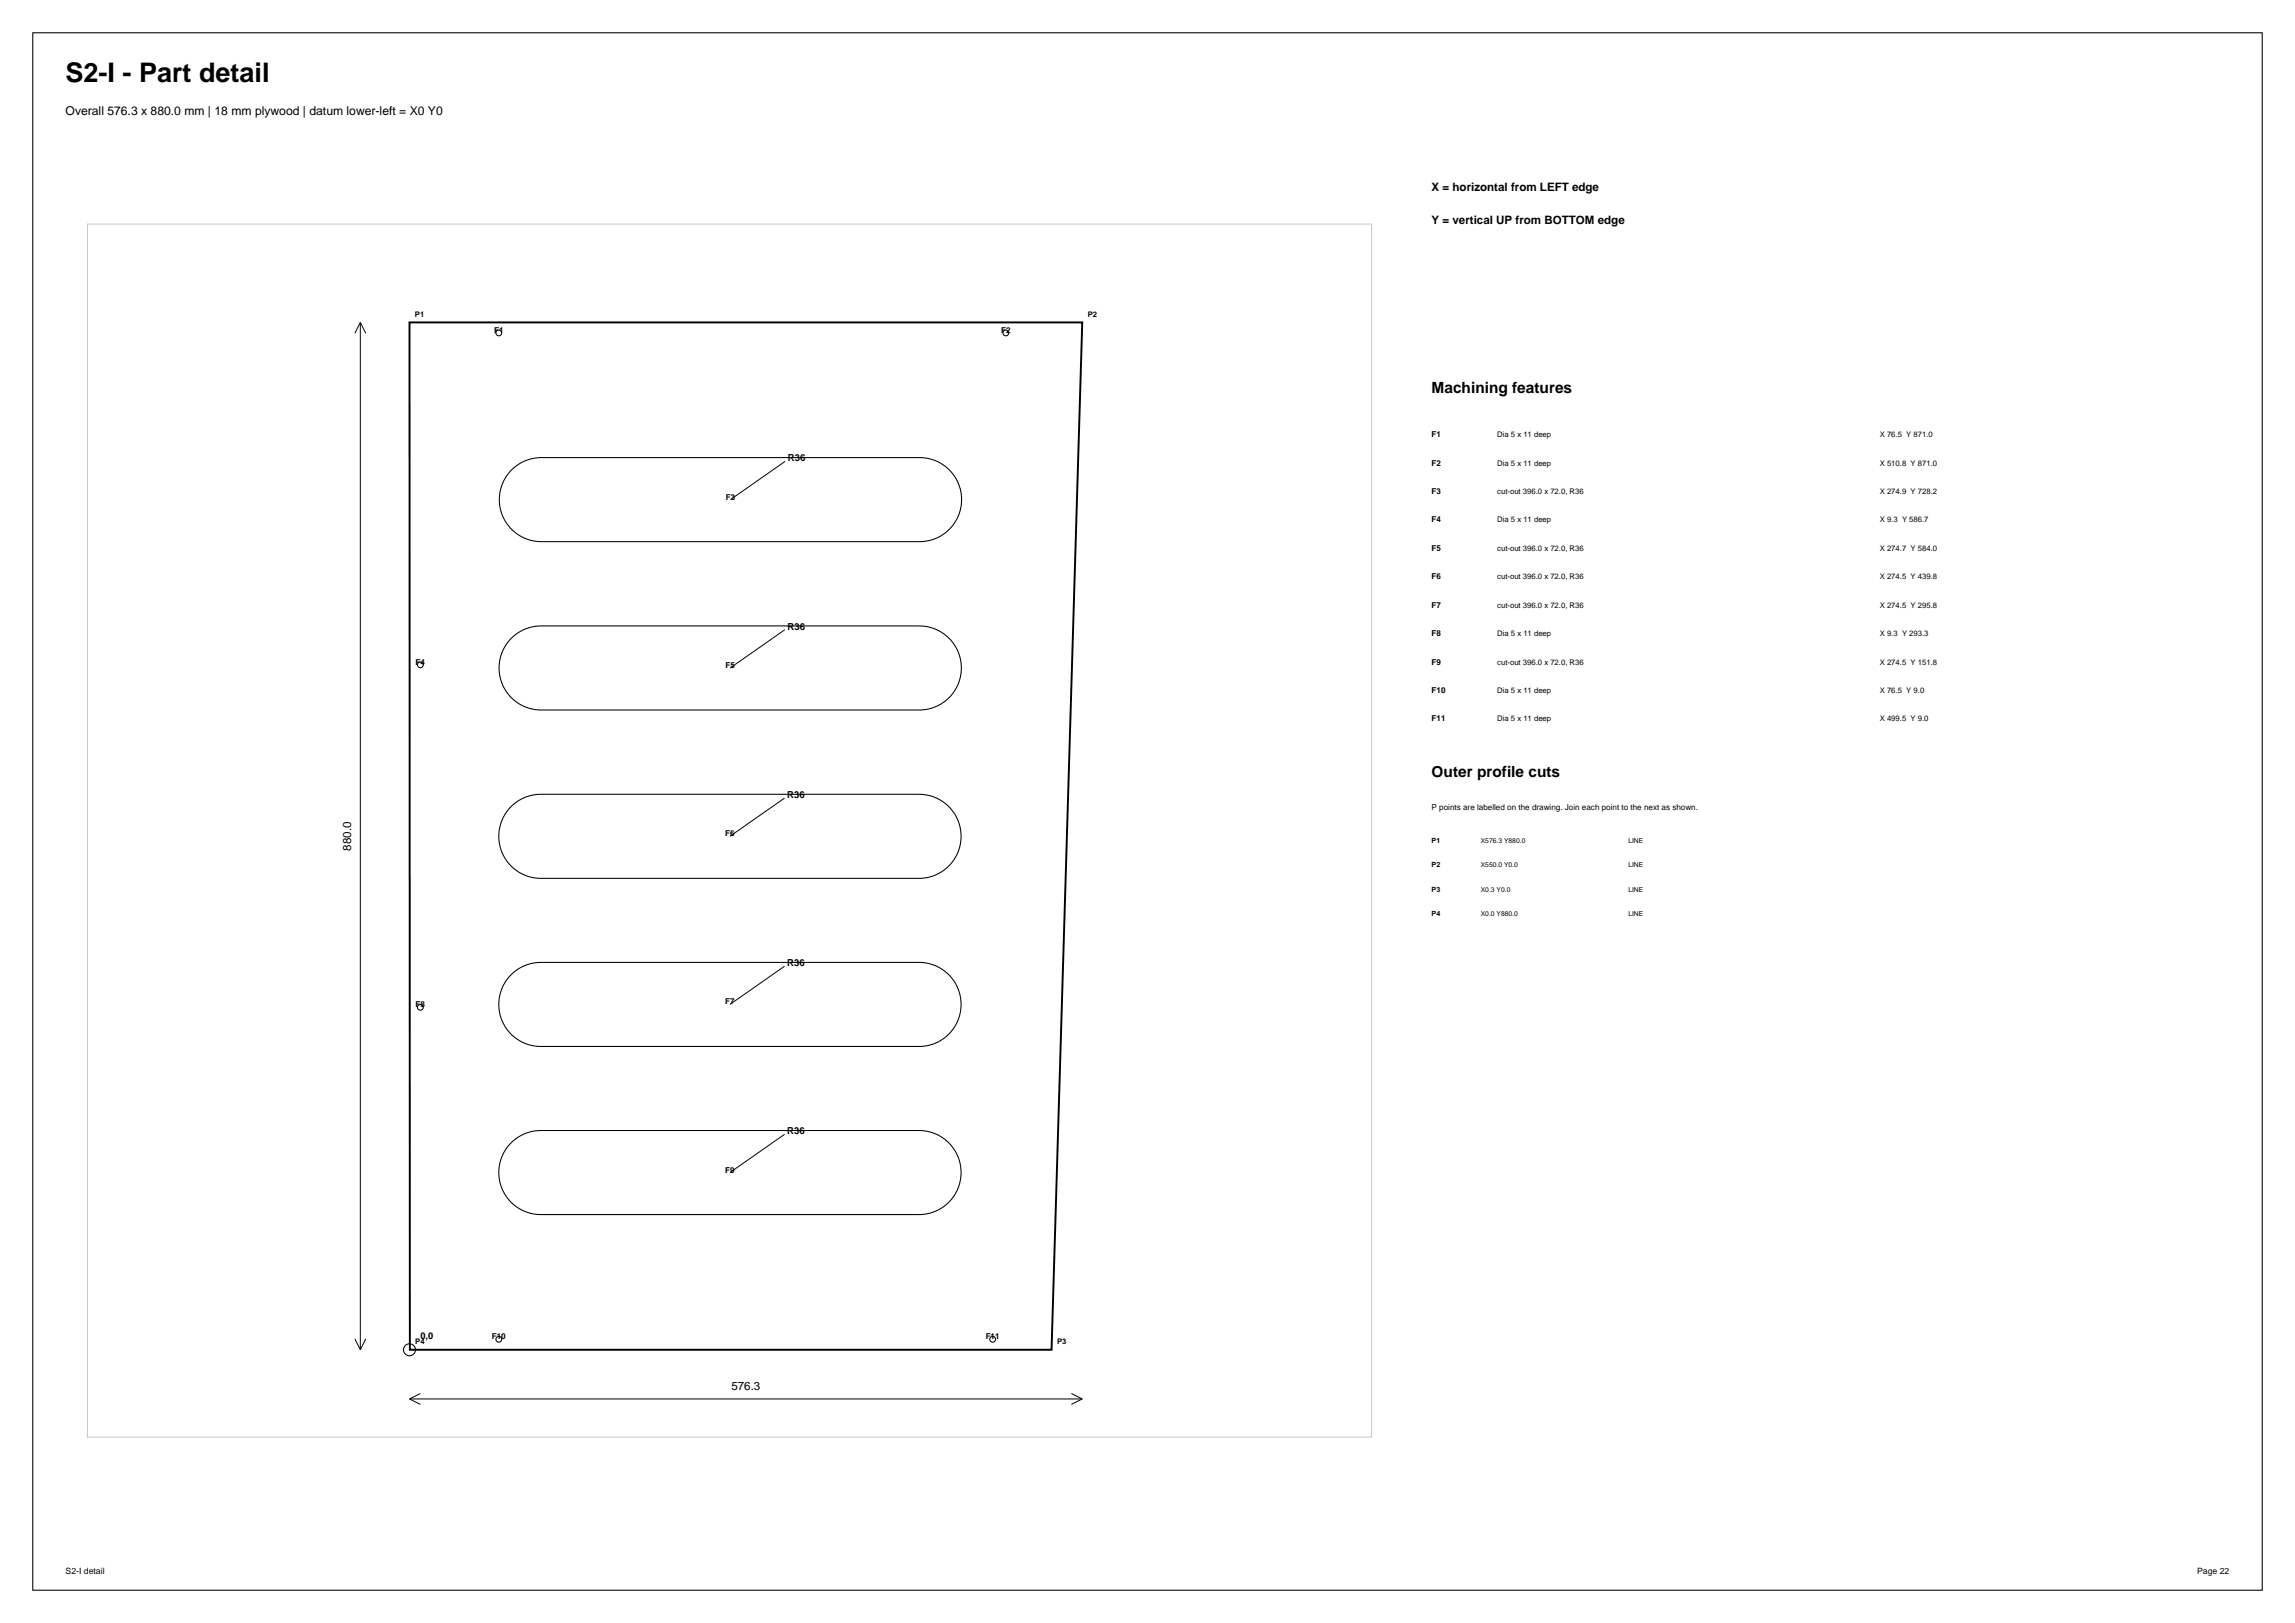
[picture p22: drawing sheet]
<svg xmlns="http://www.w3.org/2000/svg" width="420mm" height="297mm" viewBox="0 0 420 297" stroke-linecap="round" stroke-linejoin="round" font-family="sans-serif">
<defs><g id="words">
<text font-size="4.9" x="12" y="15">S2-I - Part detail</text>
<g font-size="2.8">
<text x="262" y="72">Machining features</text>
<text x="262" y="142.2">Outer profile cuts</text>
</g>
<text font-size="2.2" x="12" y="21">Overall 576.3 x 880.0 mm | 18 mm plywood | datum lower-left = X0 Y0</text>
<g font-size="2.1">
<text x="262" y="35">X = horizontal from LEFT edge</text>
<text x="262" y="41">Y = vertical UP from BOTTOM edge</text>
<text x="64.2" y="155.6" transform="rotate(-90 64.2 155.6)">880.0</text>
<text x="133.9" y="254.4">576.3</text>
</g>
<g font-size="1.8">
<text x="144.2" y="84.4">R36</text>
<text x="144.1" y="115.2">R36</text>
<text x="144.1" y="146">R36</text>
<text x="144.1" y="176.8">R36</text>
<text x="144.1" y="207.6">R36</text>
</g>
<text font-size="1.7" x="76.9" y="245">0,0</text>
<g font-size="1.6">
<text x="12" y="288">S2-I detail</text>
<text x="402.1" y="288">Page 22</text>
</g>
<g font-size="1.5">
<text x="90.4" y="60.9">F1</text>
<text x="183.2" y="60.9">F2</text>
<text x="262" y="80">F1</text>
<text x="262" y="85.2">F2</text>
<text x="132.8" y="91.4">F3</text>
<text x="262" y="90.4">F3</text>
<text x="262" y="95.6">F4</text>
<text x="262" y="100.8">F5</text>
<text x="262" y="106">F6</text>
<text x="262" y="111.2">F7</text>
<text x="262" y="116.4">F8</text>
<text x="76.1" y="121.7">F4</text>
<text x="132.8" y="122.2">F5</text>
<text x="262" y="121.6">F9</text>
<text x="262" y="126.8">F10</text>
<text x="262" y="132">F11</text>
<text x="262" y="148.2">P points are labelled on the drawing. Join each point to the next as shown.</text>
<text x="132.7" y="153">F6</text>
<text x="76.1" y="184.3">F8</text>
<text x="132.7" y="183.8">F7</text>
<text x="132.7" y="214.6">F9</text>
<text x="90" y="245.1">F10</text>
<text x="180.4" y="245.1">F11</text>
</g>
<g font-size="1.4">
<text x="75.9" y="58">P1</text>
<text x="199.1" y="58">P2</text>
<text x="274" y="80">Dia 5 x 11 deep</text>
<text x="344" y="80">X 76.5 Y 871.0</text>
<text x="274" y="85.2">Dia 5 x 11 deep</text>
<text x="344" y="85.2">X 510.8 Y 871.0</text>
<text x="274" y="90.4">cut-out 396.0 x 72.0, R36</text>
<text x="274" y="95.6">Dia 5 x 11 deep</text>
<text x="344" y="90.4">X 274.9 Y 728.2</text>
<text x="344" y="95.6">X 9.3 Y 586.7</text>
<text x="274" y="100.8">cut-out 396.0 x 72.0, R36</text>
<text x="344" y="100.8">X 274.7 Y 584.0</text>
<text x="274" y="106">cut-out 396.0 x 72.0, R36</text>
<text x="344" y="106">X 274.5 Y 439.8</text>
<text x="274" y="111.2">cut-out 396.0 x 72.0, R36</text>
<text x="344" y="111.2">X 274.5 Y 295.8</text>
<text x="274" y="116.4">Dia 5 x 11 deep</text>
<text x="344" y="116.4">X 9.3 Y 293.3</text>
<text x="274" y="121.6">cut-out 396.0 x 72.0, R36</text>
<text x="344" y="121.6">X 274.5 Y 151.8</text>
<text x="274" y="126.8">Dia 5 x 11 deep</text>
<text x="344" y="126.8">X 76.5 Y 9.0</text>
<text x="274" y="132">Dia 5 x 11 deep</text>
<text x="344" y="132">X 499.5 Y 9.0</text>
<text x="76" y="246">P4</text>
<text x="193.4" y="246">P3</text>
</g>
<g font-size="1.3">
<text x="262" y="154.2">P1</text>
<text x="262" y="158.7">P2</text>
<text x="262" y="163.2">P3</text>
<text x="262" y="167.7">P4</text>
</g>
<g font-size="1.2">
<text x="271" y="154.2">X576.3 Y880.0</text>
<text x="298" y="154.2">LINE</text>
<text x="271" y="158.7">X550.0 Y0.0</text>
<text x="298" y="158.7">LINE</text>
<text x="271" y="163.2">X0.3 Y0.0</text>
<text x="271" y="167.7">X0.0 Y880.0</text>
<text x="298" y="163.2">LINE</text>
<text x="298" y="167.7">LINE</text>
</g>
</g></defs>
<g fill="none" stroke="#000" stroke-width=".19">
<path d="M6 6h408v285h-408zM94 85.6a7.7 7.7 0 0 1 5.1-1.9h69.2a7.7 7.7 0 0 1 7.7 7.7 7.7 7.7 0 0 1-7.7 7.7h-69.2a7.7 7.7 0 0 1-7.2-5 7.7 7.7 0 0 1 2.1-8.5zM93.2 117.2a7.7 7.7 0 0 1 5.8-2.7h69.2a7.7 7.7 0 0 1 7.7 7.7 7.7 7.7 0 0 1-7.7 7.7h-69.2a7.7 7.7 0 0 1-7-4.5 7.7 7.7 0 0 1 1.2-8.2zM93.2 148a7.7 7.7 0 0 1 5.8-2.6h69.2a7.7 7.7 0 0 1 7.7 7.6 7.7 7.7 0 0 1-7.7 7.7h-69.2a7.7 7.7 0 0 1-7-4.5 7.7 7.7 0 0 1 1.2-8.2zM93.9 178a7.7 7.7 0 0 1 5.1-1.9h69.2a7.7 7.7 0 0 1 7.7 7.7 7.7 7.7 0 0 1-7.7 7.7h-69.2a7.7 7.7 0 0 1-7.2-5 7.7 7.7 0 0 1 2.1-8.5zM93.2 209.5a7.7 7.7 0 0 1 5.8-2.6h69.2a7.7 7.7 0 0 1 7.7 7.7 7.7 7.7 0 0 1-7.7 7.7h-69.2a7.7 7.7 0 0 1-7-4.5 7.7 7.7 0 0 1 1.2-8.3z"/>
<circle cx="91.3" cy="60.9" r=".53"/>
<circle cx="184.1" cy="60.9" r=".53"/>
<circle cx="76.9" cy="121.7" r=".53"/>
<circle cx="76.9" cy="184.3" r=".53"/>
<circle cx="74.9" cy="247" r="1.1"/>
<circle cx="91.3" cy="245.1" r=".53"/>
<circle cx="181.7" cy="245.1" r=".53"/>
</g>
<path d="M16 41h235v222h-235z" fill="none" stroke="#c7c7c7" stroke-width=".18"/>
<path d="M74.9 59h123.2l-5.7 188h-117.4z" fill="none" stroke="#000" stroke-width=".35"/>
<g fill="none" stroke="#000" stroke-width=".18">
<path d="M65.9 59v188M65.9 59l-1 2M65.9 59l1 2M143.7 84.4l-10 7M143.6 115.2l-10 7M143.6 146l-10 7M143.6 176.8l-10 7M143.6 207.6l-10 7M64.9 245l1 2M66.9 245l-1 2M74.9 256h123.2M74.9 256l2 1"/>
<path d="M76.9 255l-2 1M196.1 255l2 1M198.1 256l-2 1"/>
</g>
<use href="#words"/>
</svg>
